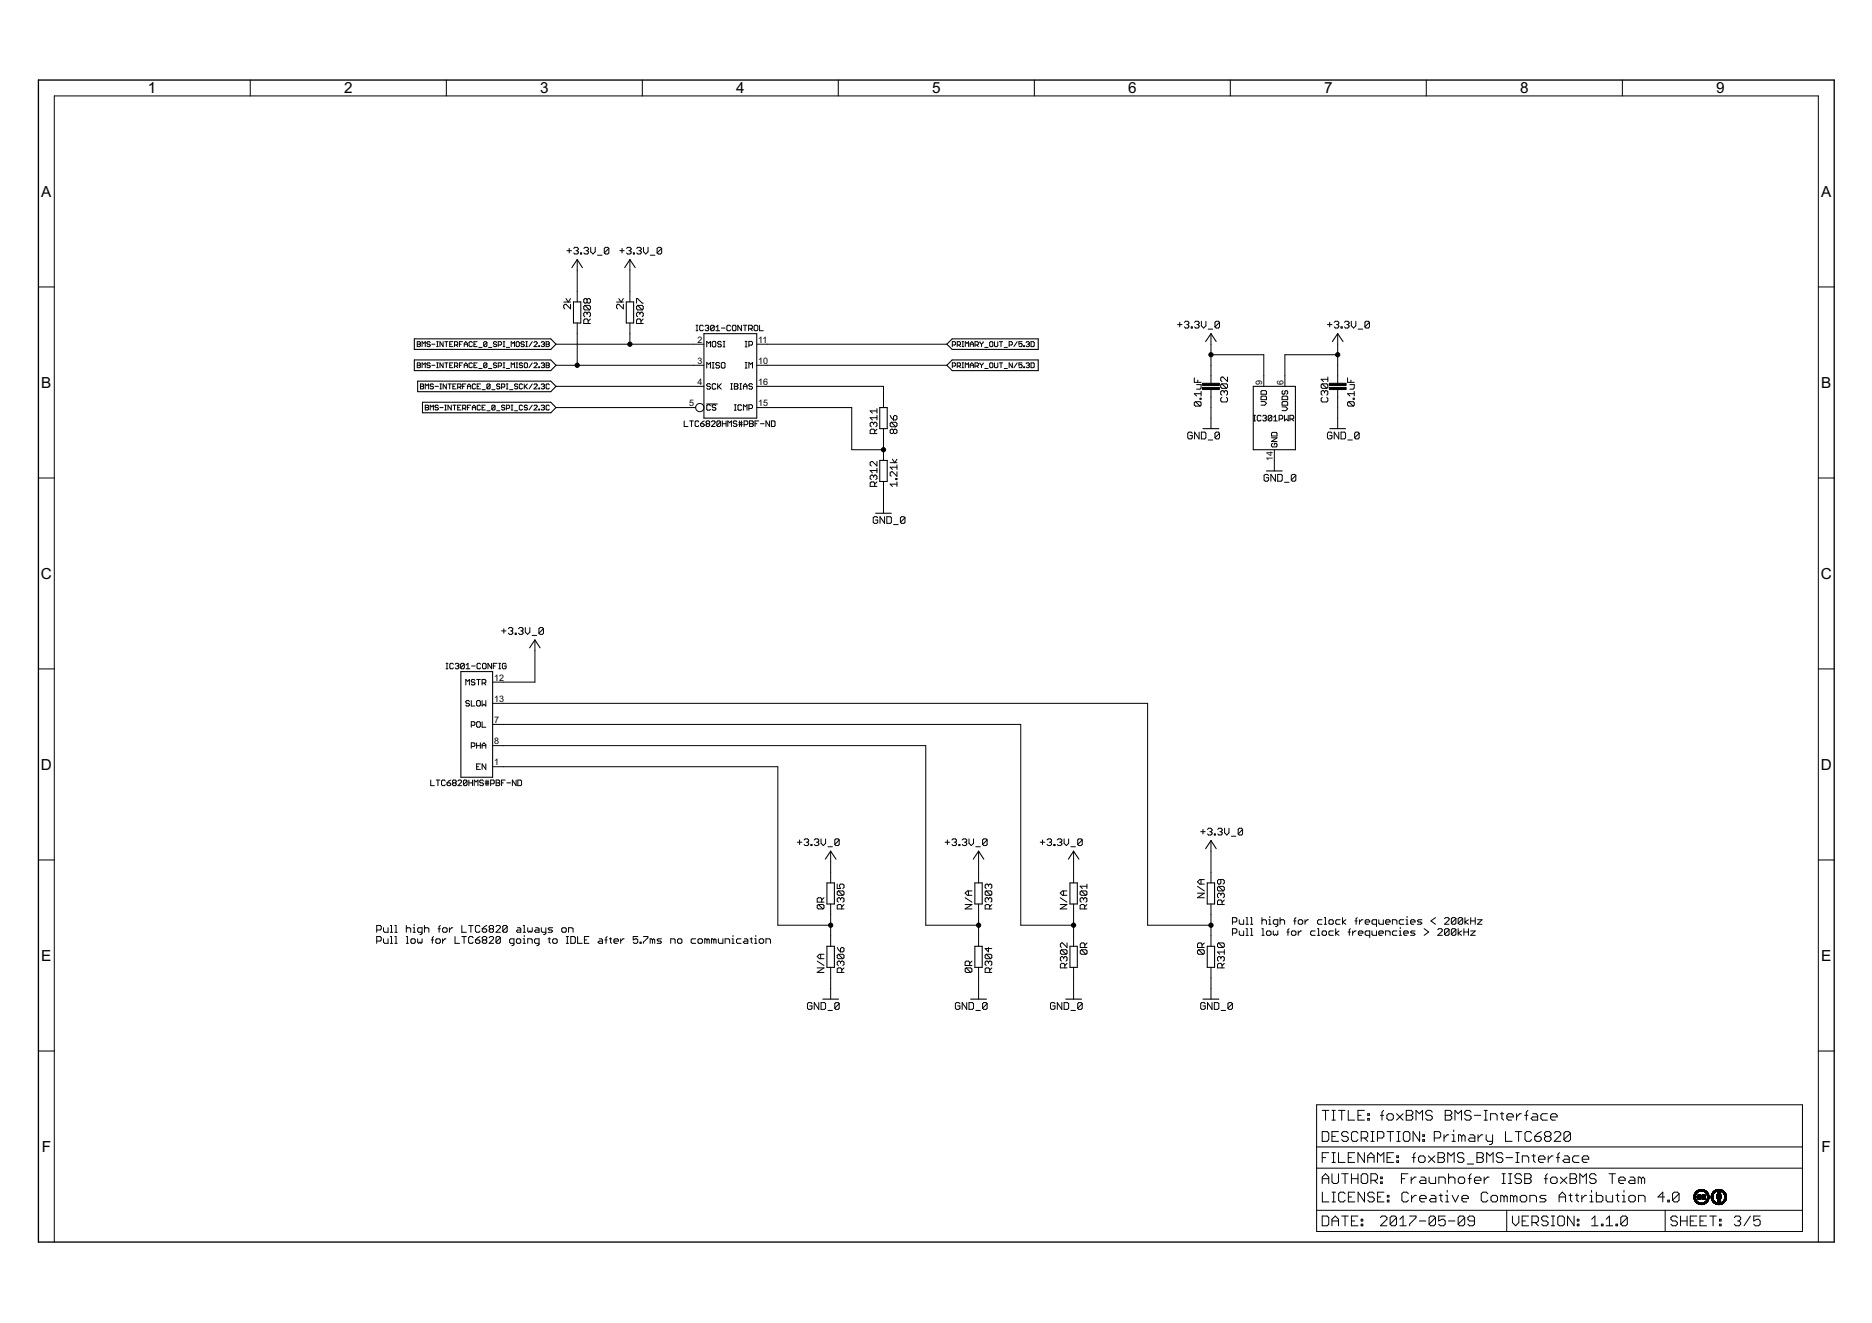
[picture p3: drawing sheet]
<svg xmlns="http://www.w3.org/2000/svg" width="297mm" height="210mm" viewBox="0 0 297 210" stroke-linecap="round" stroke-linejoin="round" font-family="sans-serif">
<defs><g id="words">
<g font-size="2.7">
<text x="23.5" y="14.8">1</text>
<text x="54.6" y="14.8">2</text>
<text x="85.7" y="14.8">3</text>
<text x="116.8" y="14.8">4</text>
<text x="147.9" y="14.8">5</text>
<text x="179" y="14.8">6</text>
<text x="210.1" y="14.8">7</text>
<text x="241.2" y="14.8">8</text>
<text x="272.3" y="14.8">9</text>
<text x="6.5" y="31.2">A</text>
<text x="289" y="31.2">A</text>
<text x="6.5" y="61.5">B</text>
<text x="289" y="61.5">B</text>
<text x="6.5" y="91.8">C</text>
<text x="288.9" y="91.8">C</text>
<text x="6.5" y="122.1">D</text>
<text x="288.9" y="122.1">D</text>
<text x="6.5" y="152.4">E</text>
<text x="289" y="152.4">E</text>
<text x="6.6" y="182.8">F</text>
<text x="289" y="182.8">F</text>
</g>
<g font-size="1.6">
<text x="110.7" y="54.4">2</text>
<text x="110.7" y="57.7">3</text>
<text x="120.3" y="54.4">11</text>
<text x="120.3" y="57.7">10</text>
<text x="109.4" y="64.4">5</text>
<text x="110.7" y="61.1">4</text>
<text x="120.3" y="61.1">16</text>
<text x="120.3" y="64.4">15</text>
<text x="200.3" y="61.1" transform="rotate(-90 200.3 61.1)">9</text>
<text x="203.6" y="61.1" transform="rotate(-90 203.6 61.1)">6</text>
<text x="202" y="73.2" transform="rotate(-90 202 73.2)">14</text>
<text x="78.4" y="108">12</text>
<text x="78.4" y="111.4">13</text>
<text x="78.4" y="114.7">7</text>
<text x="78.4" y="118.1">8</text>
<text x="78.4" y="121.4">1</text>
</g>
</g></defs>
<g fill="none" stroke="#000" stroke-width=".16">
<path d="M39.7 12.7v2.5M70.8 12.7v2.5M101.9 12.7v2.5M133 12.7v2.5M164.1 12.7v2.5M195.2 12.7v2.5M226.3 12.7v2.5M257.4 12.7v2.5M90 39.8h.7M90.3 39.4v.7M91 39.4l.2-.2h.4l.2 .2-.2 .4M91.4 39.8h.2"/>
<path d="M91.6 39.8l.2 .1v.2l-.2 .2h-.4l-.2-.2M92.6 39.4l.2-.2h.4l.2 .2-.2 .4M93 39.8h.2M93.2 39.8l.2 .1v.2l-.2 .2h-.4l-.2-.2M93.7 39.2v.7l.4 .4 .3-.4v-.7M96.6 39.4l-.2-.2h-.3l-.2 .2v.7M96.6 39.4v.7l-.2 .2h-.3l-.2-.2M96.6 39.4l-.7 .7M98.3 39.8h.7M98.7 39.4v.7M99.4 39.4l.2-.2h.3l.2 .2-.2 .4M99.8 39.8h.1"/>
<path d="M99.9 39.8l.2 .1v.2l-.2 .2h-.3l-.2-.2M101 39.4l.2-.2h.4l.1 .2-.1 .4M101.4 39.8h.2M101.6 39.8l.1 .1v.2l-.1 .2h-.4l-.2-.2M102.1 39.2v.7l.4 .4 .3-.4v-.7M105 39.4l-.2-.2h-.3l-.2 .2v.7M105 39.4v.7l-.2 .2h-.3l-.2-.2M105 39.4l-.7 .7M6.1 45.5h2.5M66.2 54.2h.4l.1 .2-.1 .2 .1 .3-.1 .1h-.4zM66.2 57.6h.4l.1 .1-.1 .3 .1 .2-.1 .1h-.4zM66.2 54.6h.4"/>
<path d="M66.2 58h.4M67 55v-.8l.2 .3 .3-.3v.8M67 58.3v-.7l.2 .2 .3-.2v.7M68.3 54.4l-.2-.2h-.2l-.2 .3 .4 .1 .2 .3-.2 .1-.4-.1M68.3 57.7l-.2-.1-.4 .1 .2 .3h.2l.2 .1-.2 .2-.4-.1M68.5 54.6h.5M68.5 58h.5M69.3 54.2h.3M69.3 55h.3M69.3 57.6h.3M69.3 58.3h.3M69.4 54.2v.8"/>
<path d="M69.4 57.6v.7M70.3 54.2v.8l-.5-.8v.8M70.3 57.6v.7l-.5-.7v.7M70.6 54.2h.5M70.6 57.6h.5M70.8 54.2v.8M70.8 57.6v.7M71.4 54.6h.2M71.4 58h.2M71.9 54.2h-.5v.8h.5M71.9 57.6h-.5v.7h.5M72.1 54.7h.4l.1-.1-.1-.4h-.4v.8"/>
<path d="M72.1 58.1h.4l.1-.1v-.3l-.1-.1h-.4v.7M72.4 54.7l.2 .3M72.4 58.1l.2 .2M72.9 54.6h.3M72.9 58h.3M73.4 54.2h-.5v.8M73.4 57.6h-.5v.7M73.7 55v-.5l.2-.3 .3 .3v.5M73.7 58.3v-.5l.2-.2 .3 .2v.5M73.7 54.6h.5M73.7 58h.5M75 54.4l-.2-.2h-.2l-.2 .2v.5l.2 .1h.2l.2-.1"/>
<path d="M75 57.7l-.2-.1-.4 .1v.5l.2 .1h.2l.2-.1M75.2 54.6h.3M75.2 58h.3M75.7 54.2h-.5v.8h.5M75.7 57.6h-.5v.7h.5M76 55.1h.5M76 58.5h.5M77.3 54.4l-.2-.2h-.2l-.1 .2v.5M77.3 54.4v.5l-.2 .1h-.2l-.1-.1M77.3 57.7l-.2-.1h-.2l-.1 .1v.5M77.3 57.7v.5l-.2 .1h-.2l-.1-.1M77.3 54.4l-.5 .5"/>
<path d="M77.3 57.7l-.5 .5M77.5 55.1h.5M77.5 58.5h.5M78.8 54.4l-.1-.2h-.3l-.1 .3 .1 .1h.3l.1 .3-.1 .1h-.3l-.1-.1M78.8 57.7l-.1-.1h-.3l-.1 .1 .1 .3h.3l.1 .1-.1 .2h-.3l-.1-.1M79.1 54.7h.3l.2-.1v-.2l-.2-.2h-.3v.8M79.1 58.1h.3l.2-.1v-.3l-.2-.1h-.3v.7M79.8 54.2h.3M79.8 55h.3M79.8 57.6h.3M79.8 58.3h.3M80 54.2v.8"/>
<path d="M80 57.6v.7M80.3 55.1h.6M80.3 58.5h.6M81.1 55v-.8l.3 .3 .2-.3v.8M81.1 58.3v-.7l.3 .2 .2-.2v.7M81.9 57.6h.2M81.9 58.3h.2M82 54.2h.3l.1 .2v.5l-.1 .1h-.3l-.1-.1v-.5zM82 57.6v.7M82.9 57.7l-.1-.1h-.3l-.1 .2 .1 .2h.3l.1 .2-.1 .1h-.3l-.1-.1M83.2 54.4l-.1-.2h-.3l-.1 .3 .1 .1h.3l.1 .3-.1 .1h-.3l-.1-.1M83.3 57.6h.3l.1 .1v.5l-.1 .1h-.3l-.1-.1v-.5z"/>
<path d="M83.4 54.2h.3M83.4 55h.3M83.6 54.2v.8M84.5 54.2l-.6 .8M84.5 57.6l-.6 .7M84.7 54.4l.2-.2h.2l.1 .2-.5 .6h.5M84.7 57.7l.2-.1h.2l.1 .1-.5 .6h.5M85.5 54.9h.1v.1h-.1zM85.5 58.2h.1v.1h-.1zM85.9 54.4l.1-.2h.3l.1 .2-.1 .2M85.9 57.7l.1-.1h.3l.1 .1-.1 .3M86.1 54.6h.2"/>
<path d="M86.1 58h.2M86.3 54.6l.1 .1-.1 .3h-.3l-.1-.1M86.3 58l.1 .1-.1 .2h-.3l-.1-.1M86.7 54.2h.3l.2 .2-.2 .2 .2 .3-.2 .1h-.3zM86.7 54.6h.3M86.7 57.6h.3l.2 .1-.2 .3 .2 .2-.2 .1h-.3zM86.7 58h.3M88.2 54.6h23.5M88.2 58h23.5M89.5 47.9h1M89.8 47.4l.4 .5 .3-.5M90.5 48.3v.7l-.7-.7h-.2l-.1 .2v.3l.1 .2"/>
<path d="M91.6 41.2v6.7M91.6 51.2v6.8M92.1 40.1h.2v.2h-.2zM92.8 48.5l-.2 .1v.4l.2 .2h.7M92.8 48.5h.7l.2 .1v.4l-.2 .2M92.8 48.5l.7 .7M93.2 47.6l-.2-.2h-.2l-.2 .2v.3l.2 .2h.2l.2-.2M93.2 49.7l-.2-.2h-.2l-.2 .2v.4l.2 .1M93.2 49.7l.1-.2h.2l.2 .2v.4l-.2 .1M93.2 47.6v.3M93.2 49.7v.2M93.2 47.6l.1-.2h.2l.2 .2v.3l-.2 .2h-.2l-.1-.2"/>
<path d="M93.3 51.3v-.5l-.1-.2h-.4l-.2 .2v.5h1.1M93.7 50.6l-.4 .4M94.8 40.5h.7M97.8 47.9h1.1M98.2 47.4l.4 .5 .3-.5M98.9 48.3v.7l-.7-.7h-.2l-.2 .2v.3l.2 .2M99.9 41.2v6.7M99.9 51.2v3.4M100.5 40.1h.2v.2h-.2zM101 48.1v-.7h.2l.7 .7h.2M101.2 48.5l-.2 .1v.4l.2 .2h.7M101.2 48.5h.7l.2 .1v.4l-.2 .2"/>
<path d="M101.2 48.5l.7 .7M101.5 49.7l-.2-.2h-.1l-.2 .2v.4l.2 .1M101.5 49.7l.2-.2h.2l.2 .2v.4l-.2 .1M101.5 49.7v.2M101.7 51.3v-.5l-.2-.2h-.3l-.2 .2v.5h1.1M102.1 50.6l-.4 .4M103.2 40.5h.7M110.4 52.5h.3M110.4 51.6h.3M110.6 51.6v.9M111.6 51.8l-.1-.2h-.3l-.2 .2v.5l.2 .2h.3l.1-.2M111.9 51.8l.1-.2h.3l.2 .2-.2 .2"/>
<path d="M112.1 55v-.8l.3 .3 .3-.3v.8M112.1 58.4v-.9l.3 .3 .3-.3v.9M112.2 52h.1M112.3 52l.2 .2-.2 .3h-.3l-.1-.2M113 58.4h.3M113 57.5h.3M113.2 54.2h.3l.1 .1v.6l-.1 .1h-.3l-.2-.1v-.6zM113.2 57.5v.9M113.3 51.8v.5l-.1 .2h-.3l-.1-.2M113.3 51.8l-.1-.2h-.3l-.1 .2v.5M113.3 51.8l-.5 .5M113.6 52.5h.6"/>
<path d="M113.6 51.9l.3-.3v.9M114.2 57.7l-.2-.2h-.3l-.1 .3 .1 .2h.3l.2 .3-.2 .1h-.3l-.1-.1M114.4 54.3l-.1-.1h-.3l-.1 .3 .1 .1h.3l.1 .3-.1 .1h-.3l-.1-.1M114.5 52h.6M114.6 57.5h.3l.1 .2v.6l-.1 .1h-.3l-.2-.1v-.6zM114.7 54.2h.3M114.7 55h.3M114.9 54.2v.8M115.9 51.8l-.1-.2h-.3l-.2 .2v.5l.2 .2h.3l.1-.2M116.2 51.8l.2-.2h.2l.2 .2v.5l-.2 .2h-.2l-.2-.2zM117.6 51.6v.9l-.5-.9v.9M117.9 51.6h.6"/>
<path d="M118.2 51.6v.9M118.2 54.2h.3M118.2 55h.3M118.2 58.4h.3M118.2 57.5h.3M118.4 54.2v.8M118.4 57.5v.9M118.8 52.2h.4l.2-.2v-.2l-.2-.2h-.4v.9M118.8 54.8h.5l.1-.2v-.3l-.1-.1h-.5v.8M118.8 58.4v-.9l.3 .3 .3-.3v.9M119.1 52.2l.3 .3M119.7 51.8l.1-.2h.3l.1 .2v.5l-.1 .2h-.3l-.1-.2z"/>
<path d="M120.1 54.6h30.1M120.1 58h30.1M120.5 51.6v.9h.6M151.1 54.7h.4l.1-.1v-.2l-.1-.2h-.4v.8M151.1 58.1h.4l.1-.1v-.3l-.1-.1h-.4v.7M151.9 54.7h.4l.1-.1-.1-.4h-.4v.8M151.9 58.1h.4l.1-.1v-.3l-.1-.1h-.4v.7M152.1 54.7l.3 .3M152.1 58.1l.3 .2M152.7 54.2h.2M152.7 55h.2M152.7 57.6h.2"/>
<path d="M152.7 58.3h.2M152.8 54.2v.8M152.8 57.6v.7M153.2 55v-.8l.2 .3 .3-.3v.8M153.2 58.3v-.7l.2 .2 .3-.2v.7M153.9 55v-.5l.3-.3 .3 .3v.5M153.9 58.3v-.5l.3-.2 .3 .2v.5M153.9 54.6h.6M153.9 58h.6M154.7 54.7h.4l.1-.1-.1-.4h-.4v.8M154.7 58.1h.4l.1-.1v-.3l-.1-.1h-.4v.7M155 54.7l.2 .3"/>
<path d="M155 58.1l.2 .2M155.5 54.2l.2 .4M155.5 57.6l.2 .4M155.7 54.6v.4M155.7 58v.3M156 54.2l-.3 .4M156 57.6l-.3 .4M156.3 55.1h.5M156.3 58.5h.5M157 57.7l.2-.1h.2l.1 .1v.5l-.1 .1h-.2l-.2-.1zM157.2 54.2h.2l.1 .2v.5l-.1 .1h-.2l-.2-.1v-.5zM157.8 54.2v.7l.1 .1 .4-.1v-.7"/>
<path d="M157.8 57.6v.6l.1 .1 .4-.1v-.6M158.6 54.2h.5M158.6 57.6h.5M158.8 54.2v.8M158.8 57.6v.7M159.3 55.1h.6M159.3 58.5h.6M160.1 54.7h.4l.1-.1-.1-.4h-.4v.8M160.6 57.6v.7l-.5-.7v.7M161.4 54.2l-.5 .8M161.4 57.6l-.5 .7M162.2 54.2h-.5v.4l.2-.1 .3 .1v.3l-.1 .1h-.3l-.1-.1"/>
<path d="M162.2 57.6h-.5v.4l.2-.2 .3 .2v.2l-.1 .1h-.3l-.1-.1M162.4 54.9h.2v.1h-.2zM162.4 58.2h.2v.1h-.2zM162.8 54.4l.1-.2h.3l.1 .2-.1 .2M162.8 57.7l.1-.1h.3l.1 .1-.1 .3M163.1 54.6h.1M163.1 58h.1M163.2 54.6l.1 .1-.1 .3h-.3l-.1-.1M163.2 58l.1 .1-.1 .2h-.3l-.1-.1M163.6 54.2h.4l.1 .2v.5l-.1 .1h-.4zM163.6 57.6h.4l.1 .1v.5l-.1 .1h-.4zM186.9 51.5h.7"/>
<path d="M187.2 51.1v.8M187.9 51.1l.2-.1h.4l.1 .1v.2l-.1 .2M188.3 51.5h.2M188.5 51.5l.1 .2-.1 .3h-.4l-.2-.1M189 51.9h.2v.1h-.2zM189.5 59.9v.8h1.1M189.5 51.1l.2-.1h.4l.2 .1v.2l-.2 .2M189.9 51.5h.2M190.1 51.5l.2 .2-.2 .3h-.4l-.2-.1M190.6 51v.7l.4 .3 .3-.3v-.7M191.7 52.2h.7M192.2 52.9v7.9"/>
<path d="M192.2 56.3h8.3v5M193.5 51.1l-.2-.1h-.3l-.2 .1v.8M193.5 51.1v.8l-.2 .1h-.3l-.2-.1M193.5 51.1l-.7 .8M194.8 59.8v.7l-.7-.7h-.2l-.2 .2v.3l.2 .2M210.6 51.5h.7M210.7 59.8v.7M211 51.1v.8M211.7 51.1l.2-.1h.4l.1 .1v.2l-.1 .2M212.1 51.5h.2M212.3 51.5l.1 .2-.1 .3h-.4l-.2-.1M212.3 52.9v7.9"/>
<path d="M212.3 56.3h-8.4v5M212.8 51.9h.2v.1h-.2zM213.3 51.1l.2-.1h.4l.2 .1v.2l-.2 .2M213.7 51.5h.2M213.8 59.9v.8h1.1M213.9 51.5l.2 .2-.2 .3h-.4l-.2-.1M214.4 51v.7l.4 .3 .3-.3v-.7M215.5 52.2h.7M217.3 51.1l-.2-.1h-.4l-.1 .1v.8M217.3 51.1v.8l-.2 .1h-.4l-.1-.1M217.3 51.1l-.7 .8M288.5 45.5h2.5"/>
<path d="M6.1 75.8h2.5M66.7 60.9h.4l.1 .1-.1 .3 .1 .3-.1 .1h-.4zM66.7 61.3h.4M67.5 61.7v-.8l.2 .3 .3-.3v.8M67.5 64.3h.4l.1 .1-.1 .3 .1 .2-.1 .1h-.4zM67.5 64.7h.4M68.3 65v-.7l.2 .2 .3-.2v.7M68.8 61l-.2-.1h-.2l-.1 .1 .1 .3h.2l.2 .1-.2 .3h-.2l-.1-.1M69 61.3h.6M69.6 64.4l-.4-.1-.2 .2 .2 .2h.2l.2 .2-.2 .1h-.2l-.2-.1M69.8 60.9h.3M69.8 61.7h.3"/>
<path d="M69.8 64.7h.5M69.9 60.9v.8M70.6 64.3h.2M70.6 65h.2M70.7 64.3v.7M70.8 60.9v.8l-.5-.8v.8M71.1 60.9h.5M71.4 60.9v.8M71.6 64.3v.7l-.5-.7v.7M71.9 61.3h.2M71.9 64.3h.5M72.1 64.3v.7"/>
<path d="M72.4 60.9h-.5v.8h.5M72.6 61.4h.4l.2-.1v-.3l-.2-.1h-.4v.8M72.6 64.7h.3M72.9 61.4l.3 .3M73.2 64.3h-.6v.7h.6M73.4 61.3h.3M73.4 64.8h.4l.1-.1v-.3l-.1-.1h-.4v.7M73.7 64.8l.2 .2M73.9 60.9h-.5v.8M74.2 61.7v-.5l.2-.3 .3 .3v.5M74.2 61.3h.5M74.2 64.7h.2"/>
<path d="M74.7 64.3h-.5v.7M75 65v-.5l.2-.2 .3 .2v.5M75 64.7h.5M75.5 61l-.2-.1h-.2l-.1 .1v.6l.1 .1h.2l.2-.1M75.7 61.3h.3M76.2 60.9h-.5v.8h.5M76.2 64.4l-.1-.1h-.3l-.1 .1v.5l.1 .1 .4-.1M76.5 61.8h.5M76.5 64.7h.3M77 64.3h-.5v.7h.5M77.3 65.2h.5M77.8 61v.6l-.2 .1h-.2l-.1-.1"/>
<path d="M77.8 61l-.2-.1h-.2l-.1 .1v.6M77.8 61l-.5 .6M78 61.8h.5M78.5 64.4l-.1-.1h-.2l-.2 .1v.5M78.5 64.4v.5l-.1 .1h-.2l-.2-.1M78.5 64.4l-.5 .5M78.8 65.2h.5M79.3 61l-.1-.1h-.3l-.1 .1 .1 .3h.3l.1 .1-.1 .3h-.3l-.1-.1M79.6 61.4h.4l.1-.1v-.3l-.1-.1h-.4v.8M80.1 64.4l-.1-.1h-.3l-.1 .1 .1 .3h.3l.1 .1-.1 .2h-.3l-.1-.1M80.3 60.9h.3M80.3 61.7h.3"/>
<path d="M80.3 64.8h.4l.2-.1v-.3l-.2-.1h-.4v.7M80.5 60.9v.8M80.9 61.8h.5M81.1 64.3h.3M81.1 65h.3M81.2 64.3v.7M81.6 65.2h.5M82.1 61l-.1-.1h-.2l-.2 .1 .2 .3h.2l.1 .1-.1 .3h-.2l-.2-.1M82.9 64.4l-.1-.1h-.3l-.1 .1v.5l.1 .1h.3l.1-.1M82.9 61l-.1-.1h-.3l-.1 .1v.6l.1 .1h.3l.1-.1M83.2 60.9v.8M83.3 61.3l.4 .4"/>
<path d="M83.7 64.4l-.1-.1h-.3l-.1 .1 .1 .3h.3l.1 .1-.1 .2h-.3l-.1-.1M83.7 60.9l-.5 .5M84.5 60.9l-.6 .8M84.5 64.3l-.6 .7M84.7 61l.2-.1h.2l.1 .1-.5 .7h.5M84.7 64.4l.2-.1h.2l.1 .1-.5 .6h.5M85.5 61.6h.1v.1h-.1zM85.5 64.9h.1v.1h-.1zM85.9 61l.1-.1h.3l.1 .1-.1 .3M85.9 64.4l.1-.1h.3l.1 .1-.1 .3M86.1 61.3h.2M86.1 64.7h.2"/>
<path d="M86.3 61.3l.1 .1-.1 .3h-.3l-.1-.1M86.3 64.7l.1 .1-.1 .2h-.3l-.1-.1M87.2 64.4l-.2-.1h-.2l-.1 .1v.5l.1 .1h.2l.2-.1M87.2 61l-.2-.1h-.2l-.1 .1v.6l.1 .1h.2l.2-.1M88.2 61.3h23.5M88.2 64.7h22.2M108.6 66.8v.9h.6M109.4 66.8h.6M109.7 66.8v.9M110.9 66.9l-.2-.1h-.3l-.1 .1v.6l.1 .2h.3l.2-.2M111.2 67.2h.4l.1 .3-.1 .2h-.3l-.1-.2zM111.7 66.8l-.5 .4"/>
<path d="M112.1 64.1h1.7M112.2 67.2l-.2 .2 .2 .3h.3l.1-.2-.1-.3M112.2 67.2l-.2-.1 .2-.3h.3l.1 .1-.1 .3M112.2 67.2h.3M112.7 61l-.1-.1h-.3l-.2 .3 .2 .1h.3l.1 .3-.1 .1h-.3l-.2-.1M112.7 64.4l-.1-.2h-.3l-.2 .2v.5l.2 .2h.3l.1-.2M112.9 66.9l.1-.1h.3l.2 .1v.2l-.6 .6h.6M113.6 61l-.1-.1h-.3l-.2 .1v.6l.2 .1h.3l.1-.1M113.6 64.4l-.1-.2h-.3l-.2 .2 .2 .3h.3l.1 .1-.1 .3h-.3l-.2-.2M113.9 60.9v.8M114 61.3l.4 .4M114.3 66.9v.6l-.1 .2h-.3l-.2-.2"/>
<path d="M114.3 66.9l-.1-.1h-.3l-.2 .1v.6M114.3 66.9l-.6 .6M114.4 60.9l-.5 .5M114.6 67.2h.6M114.6 66.8v.9M115.2 66.8v.9M115.5 67.7v-.9l.3 .3 .3-.3v.9M116 61.7h.2M116 60.9h.2M116.1 60.9v.8M116.5 60.9h.4l.2 .1-.2 .3 .2 .3-.2 .1h-.4zM116.5 61.3h.4"/>
<path d="M116.5 64.2h.3M116.5 65.1h.3M116.7 64.2v.9M116.9 66.9l-.1-.1h-.3l-.1 .1 .1 .3h.3l.1 .2-.1 .3h-.3l-.1-.2M117.2 67.1h.6M117.2 67.4h.6M117.3 66.8v.9M117.4 61.7h.3M117.4 60.9h.3M117.5 60.9v.8M117.6 66.8v.9M117.7 64.4l-.2-.2h-.3l-.1 .2v.5l.1 .2h.3l.2-.2"/>
<path d="M118 61.3h.5M118 61.7v-.5l.3-.3 .2 .3v.5M118 65.1v-.9l.3 .3 .2-.3v.9M118.1 67.4h.4l.2-.2v-.3l-.2-.1h-.4v.9M118.8 64.8h.5l.1-.1v-.3l-.1-.2h-.5v.9M118.9 66.8h.5l.1 .1-.1 .3 .1 .3-.1 .2h-.5zM118.9 67.2h.5M119.4 61l-.1-.1h-.3l-.2 .1 .2 .3h.3l.1 .1-.1 .3h-.3l-.2-.1M119.8 67.2h.3M120.1 61.3h20.1v3.4M120.1 64.7h15v6.7h5.1M120.4 66.8h-.6v.9"/>
<path d="M120.7 67.2h.5M122.1 66.8v.9l-.6-.9v.9M122.4 66.8h.4l.2 .1v.6l-.2 .2h-.4zM138.6 67.2l-.2-.2-.3 .2v.3l.2 .2M138.6 67.2l.2-.2 .3 .2v.3l-.1 .2M138.6 75.6l-.2-.2-.3 .2v.3l.2 .2M138.6 67.2v.2M138.6 75.6v.1M138.6 75.6l.2-.2 .3 .2v.3l-.1 .2M138.8 68.8v-.5l-.2-.2h-.3l-.2 .2v.5h1M138.8 77.2v-.6l-.2-.1h-.3l-.2 .1v.6h1M139.1 73.2v.7l-.7-.7-.3 .2v.4l.2 .1"/>
<path d="M139.1 68.1l-.3 .3M139.1 64.8v.8M139.1 65.9v.7M139.1 74.3v.7M139.1 66.3h-1l.3 .3M139.1 65.2h-1l.3 .4M139.1 76.5l-.3 .3M139.1 74.7h-1l.3 .3M140.2 68v5M140.2 76.4v5M141.2 65.9l.6 .7M141.2 73.4h1.1"/>
<path d="M141.4 67l-.2 .2v.3l.2 .2h.7M141.4 67h.7l.2 .2v.3l-.2 .2M141.4 67l.7 .7M141.6 72.9l.4 .5 .3-.5M141.8 68.3l-.2-.2h-.2l-.2 .2v.3l.2 .2h.2l.2-.2M141.8 68.3l.2-.2 .3 .2v.3l-.2 .2-.3-.2M141.8 68.3v.3M142 65.9l.3 .2v.4l-.2 .1h-.3v-.5zM142.1 75.9h.2v.2h-.2zM142.3 74.8v.8l-.7-.8h-.2l-.2 .2v.4l.2 .2M142.3 73.8v.7M142.3 76.5v.7"/>
<path d="M142.3 76.8h-1.1l.4 .4M142.3 74.1h-1.1l.4 .4M189.2 68.7l-.2-.1h-.3l-.2 .1v.7l.2 .2h.3l.2-.2v-.3h-.4M189.7 63.7l-.2 .2v.4l.2 .1h.7M189.7 63.7h.7l.2 .2v.4l-.2 .1M189.7 63.7l.7 .7M189.9 61h.7v.6l-.2 .1h-.5M190.1 60.3v.4M190.3 68.6v1l-.8-1v1M190.4 63.2h.2v.2h-.2zM190.6 62.1v.7M190.6 62.5h-1.1l.4 .3"/>
<path d="M190.6 68.6h.6l.1 .1v.7l-.1 .2h-.6zM191.7 69.8h.7M192.2 61.8v6.2M193.5 68.7l-.2-.1h-.3l-.2 .1v.7M193.5 68.7v.7l-.2 .2h-.3l-.2-.2M193.5 68.7l-.7 .7M193.9 63.1l-.2 .1v.4l.2 .2h.7l.2-.2v-.4l-.2-.1M193.9 60.9l-.2 .2v.3l.2 .2h.7M193.9 60.9h.7l.2 .2v.3l-.2 .2M193.9 60.9l.7 .7M194.2 62.1l-.1-.1-.4 .1v.4l.2 .2M194.2 62.1l.2-.1h.2l.2 .1v.4l-.2 .2"/>
<path d="M194.2 62.1v.2M198.9 66.8h.3M198.9 65.9h.3M199.1 65.9v.9M200.1 66l-.2-.1h-.3l-.1 .1v.6l.1 .2h.3l.2-.2M200.1 63.7h.6l.3 .3-.3 .3h-.6M200.1 63l.1-.2h.6l.2 .2v.4h-.9zM200.2 62h.6l.2 .1v.4h-.9v-.4zM200.4 66l.1-.1h.3l.1 .1-.1 .3M200.7 66.3h.1M200.8 66.3l.1 .2-.1 .3h-.3l-.1-.2M201.3 75.4l-.2-.1h-.3l-.2 .1v.8l.2 .1h.3l.2-.1v-.4h-.4"/>
<path d="M201.8 69.5h.8l-.8 .5h.8M201.8 66v.6l-.1 .2h-.3l-.2-.2M201.8 66l-.1-.1h-.3l-.2 .1v.6M201.8 66l-.6 .6M201.9 70.3l-.1 .2v.3l.1 .1h.6l.1-.1-.1-.5h-.3v.3M201.9 68.6h.6l.1 .1v.5h-.8v-.5zM202.1 66.8h.6M202.1 66.2l.3-.3v.9M202.2 71.4v3.3M202.4 75.3v1l-.7-1v1M202.7 75.3h.6l.2 .1v.8l-.2 .1h-.6zM203 66.5h.4l.1-.2v-.3l-.1-.1h-.4v.9"/>
<path d="M203.4 63.9l.2-.2h.6l.1 .2v.4h-.9zM203.4 63l.2-.2h.6l.1 .2v.4h-.9zM203.4 64.6h.6l.3 .3-.3 .3h-.6M203.6 62l-.2 .1v.3l.3 .1 .2-.1v-.3l.3-.1 .1 .1v.3l-.1 .1M203.8 76.5h.7M203.8 65.9v.9l.3-.3 .3 .3v-.9M204.7 66.5h.4l.2-.2v-.3l-.2-.1h-.4v.9M205 66.5l.3 .3M205.6 75.4l-.2-.1h-.3l-.2 .1v.8M205.6 75.4v.8l-.2 .1h-.3l-.2-.1M205.6 75.4l-.7 .8M209.8 63.1l-.2 .1v.4l.2 .2h.7l.2-.2v-.4l-.2-.1"/>
<path d="M209.8 60.9l-.2 .2v.3l.2 .2h.7M209.8 60.9h.7l.2 .2v.3l-.2 .2M209.8 60.9l.7 .7M210.2 62.1l-.2-.1h-.2l-.2 .1v.4l.2 .2M210.2 62.1l.1-.1h.2l.2 .1v.4l-.2 .2M210.2 62.1v.2M210.7 60.2h-1.1l.4 .3M211.3 68.7l-.1-.1h-.4l-.2 .1v.7l.2 .2h.4l.1-.2v-.3h-.3M212.3 61.8v6.2M212.4 68.6v1l-.7-1v1M212.8 68.6h.5l.2 .1v.7l-.2 .2h-.5zM213.9 69.8h.7"/>
<path d="M214 63.7l-.2 .2v.4l.2 .1h.7M214 63.7h.7l.2 .2v.4l-.2 .1M214 63.7l.7 .7M214.2 61h.7v.6l-.2 .1h-.5M214.4 60.3v.4M214.7 63.2h.2v.2h-.2zM214.9 62.5h-1.1l.4 .3M214.9 62.1v.7M215.7 68.7l-.2-.1h-.4l-.2 .1v.7M215.7 68.7v.7l-.2 .2h-.4l-.2-.2M215.7 68.7l-.8 .7M288.5 75.8h2.5"/>
<path d="M79.9 99.8v.7M80.7 99.8l.1-.2h.4l.2 .2-.2 .3M82.3 99.8l.2-.2h.3l.2 .2-.2 .3M83.4 99.6v.7l.3 .3 .4-.3v-.7M86.2 99.8l-.1-.2h-.4l-.2 .2v.7M86.2 99.8v.7l-.1 .1h-.4l-.2-.1M86.2 99.8l-.7 .7M139.3 82.1l-.2-.1h-.4l-.1 .1v.8l.1 .1h.4l.2-.1v-.4h-.4M140.4 82v1l-.8-1v1M140.7 82h.6l.1 .1v.8l-.1 .1h-.6zM141.8 83.2h.7M143.6 82.1l-.2-.1h-.3l-.2 .1v.8"/>
<path d="M143.6 82.1v.8l-.2 .1h-.3l-.2-.1M143.6 82.1l-.7 .8M6.1 106.1h2.5M70.8 106.1h.3M70.8 105.2h.3M70.9 105.2v.9M71.9 105.4l-.1-.2h-.3l-.1 .2v.6l.1 .1h.3l.1-.1M72.2 105.4l.2-.2h.3l.1 .2-.1 .3M72.5 105.7h.2M72.7 105.7l.1 .1-.1 .3h-.3l-.2-.1M73.7 105.4v.6l-.2 .1h-.3l-.1-.1M73.7 105.4l-.2-.2h-.3l-.1 .2v.6"/>
<path d="M73.7 105.4l-.6 .6M73.9 108.7v-.9l.3 .3 .3-.3v.9M74 106.1h.5M74 105.5l.3-.3v.9M74.5 111.3l-.2-.2h-.2l-.2 .2 .2 .3h.2l.2 .1-.2 .3-.4-.1M74.8 111.1v.9h.6M74.8 115.1h.4l.2-.2v-.3l-.2-.1h-.4v.9M74.8 118.4h.4l.2-.1v-.3l-.2-.1h-.4v.8M74.8 105.7h.6M75.4 107.9l-.2-.1h-.3l-.1 .3 .1 .1h.3l.2 .3-.2 .2h-.3l-.1-.2M75.6 118.3h.6M75.6 107.8h.6"/>
<path d="M75.6 114.6l.2-.1h.3l.1 .1v.6l-.1 .2h-.3l-.2-.2zM75.6 117.9v.8M75.8 111.1h.3l.1 .2v.6l-.1 .1h-.3l-.2-.1v-.6zM75.9 107.8v.9M76.2 117.9v.8M76.3 105.4l-.2-.2h-.3l-.1 .2v.6l.1 .1h.3l.2-.1M76.5 108.4h.4l.2-.2v-.3l-.2-.1h-.4v.9M76.5 111.1v.9l.3-.3 .3 .3v-.9M76.5 114.5v.9h.6M76.5 118.7v-.5l.3-.3 .3 .3v.5M76.5 118.3h.6M76.6 105.4l.1-.2h.3l.1 .2v.6l-.1 .1h-.3l-.1-.1z"/>
<path d="M76.8 108.4l.3 .3M78 105.2v.9l-.6-.9v.9M78.2 111.6h103.9v35.2h10.1M78.2 114.9h83.8v31.9h8.3M78.2 118.3h68.7v28.5h8.4M78.3 105.7h.3M78.9 105.2h-.6v.9M79.1 106.1h.3M79.1 105.2h.3M79.3 105.2v.9M79.6 100.1h.7M80.3 105.4l-.1-.2h-.3l-.2 .2v.6l.2 .1h.3l.1-.1v-.3h-.3"/>
<path d="M81 100.1h.2M81.2 100.1l.2 .2-.2 .3h-.4l-.1-.1M81.7 100.5h.2v.1h-.2zM82.6 100.1h.2M82.8 100.1l.2 .2-.2 .3h-.3l-.2-.1M84.4 100.8h.8M84.9 101.5v6.7h-6.7M288.5 106.1h2.5M6.1 136.4h2.5M68.3 123.8v.9h.6M69.2 123.8h.6M69.5 123.8v.9"/>
<path d="M70.7 123.9l-.2-.1h-.3l-.1 .1v.6l.1 .2h.3l.2-.2M70.9 124.2h.5l.1 .3-.1 .2h-.3l-.2-.2zM71.5 123.8l-.6 .4M71.9 124.2l-.1 .2 .1 .3h.3l.2-.2-.2-.3M71.9 124.2l-.1-.1 .1-.3h.3l.2 .1-.2 .3M71.9 124.2h.3M72.7 123.9l.1-.1h.3l.1 .1v.2l-.5 .6h.5M74.1 123.9v.6l-.1 .2h-.3l-.2-.2M74.1 123.9l-.1-.1h-.3l-.2 .1v.6M74.1 123.9l-.6 .6M74.4 124.2h.6M74.4 123.8v.9"/>
<path d="M75 123.8v.9M75.2 124.7v-.9l.3 .3 .3-.3v.9M75.6 121.6h.3M76.2 121.2h-.6v.9h.6M76.7 123.9l-.1-.1h-.3l-.2 .3 .2 .1h.3l.1 .3-.1 .2h-.3l-.2-.2M77 124.1h.6M77 124.4h.6M77.1 121.2v.9l-.6-.9v.9M77.1 123.8v.9M77.4 123.8v.9M77.9 124.4h.4l.1-.2v-.3l-.1-.1h-.4v.9M78.2 121.6h45.2v25.2h8.4"/>
<path d="M78.7 123.8h.4l.2 .1-.2 .3 .2 .3-.2 .2h-.4zM78.7 124.2h.4M79.6 124.2h.3M80.2 123.8h-.6v.9M80.4 124.2h.6M81.9 123.8v.9l-.6-.9v.9M82.2 123.8h.4l.2 .1v.6l-.2 .2h-.4zM126.5 133.6h.7M126.9 133.3v.7M127.6 133.3l.2-.2h.3l.2 .2v.2l-.2 .1M128 133.6h.1M128.1 133.6l.2 .2v.2l-.2 .2h-.3l-.2-.2"/>
<path d="M128.7 134h.1v.2h-.1zM129.2 133.3l.2-.2h.4l.1 .2v.2l-.1 .1M129.6 133.6h.2M129.8 133.6l.1 .2v.2l-.1 .2h-.4l-.2-.2M130.3 133.1v.7l.3 .4 .4-.4v-.7M131.4 134.3h.7M131.8 135v5.1M133.2 133.3l-.2-.2h-.4l-.1 .2v.7M133.2 133.3v.7l-.2 .2h-.4l-.1-.2M133.2 133.3l-.7 .7M150 133.6h.7M150.3 133.3v.7"/>
<path d="M151 133.3l.2-.2h.4l.2 .2v.2l-.2 .1M151.4 133.6h.2M151.6 133.6l.2 .2v.2l-.2 .2h-.4l-.2-.2M152.1 134h.2v.2h-.2zM152.7 133.3l.2-.2h.3l.2 .2v.2l-.2 .1M153 133.6h.2M153.2 133.6l.2 .2v.2l-.2 .2h-.3l-.2-.2M153.8 133.1v.7l.3 .4 .4-.4v-.7M154.8 134.3h.8M155.3 135v5.1M156.6 133.3l-.1-.2h-.4l-.2 .2v.7M156.6 133.3v.7l-.1 .2h-.4l-.2-.2"/>
<path d="M156.6 133.3l-.7 .7M165.1 133.6h.7M165.4 133.3v.7M166.1 133.3l.2-.2h.4l.2 .2v.2l-.2 .1M166.5 133.6h.2M166.7 133.6l.2 .2v.2l-.2 .2h-.4l-.2-.2M167.2 134h.2v.2h-.2zM167.8 133.3l.1-.2h.4l.2 .2v.2l-.2 .1M168.1 133.6h.2M168.3 133.6l.2 .2v.2l-.2 .2h-.4l-.1-.2M168.8 133.1v.7l.4 .4 .4-.4v-.7M169.9 134.3h.7"/>
<path d="M170.3 135v5.1M171.7 133.3l-.2-.2h-.3l-.2 .2v.7M171.7 133.3v.7l-.2 .2h-.3l-.2-.2M171.7 133.3l-.7 .7M190.5 132h.7M190.6 139.6v.7M190.9 131.6v.7M191.1 139.6h-.7l-.4 .3 .4 .4h.7M191.6 131.6l.2-.2h.3l.2 .2-.2 .4M192 132h.1M192.1 132l.2 .1v.2l-.2 .2h-.3l-.2-.2M192.2 133.4v6.7"/>
<path d="M192.7 132.3h.1v.2h-.1zM193.2 131.6l.2-.2h.4l.1 .2-.1 .4M193.6 132h.2M193.7 139.6v.5l-.2 .2h-.1l-.2-.2v-.4l.2-.1h.7l.2 .1v.4l-.2 .2M193.8 132l.1 .1v.2l-.1 .2h-.4l-.2-.2M194.3 131.4v.7l.4 .4 .3-.4v-.7M195.4 132.7h.7M197.2 131.6l-.2-.2h-.4l-.1 .2v.7M197.2 131.6v.7l-.2 .2h-.4l-.1-.2M197.2 131.6l-.7 .7M288.5 136.4h2.5M59.8 147.6h.5l.2-.2v-.4l-.2-.2h-.5v1.1"/>
<path d="M59.8 149.3h.5l.2-.2v-.3l-.2-.2h-.5v1.1M60.9 147.2v.5l.1 .2h.6v-.7M60.9 148.9v.6l.1 .2h.6v-.8M61.9 146.8h.2v1.1M61.9 147.9h.4M61.9 148.6h.2v1.1M61.9 149.7h.4M62.7 146.8h.1v1.1M62.7 147.9h.3M62.7 148.6h.1v1.1M62.7 149.7h.3M64.5 146.8v1.1"/>
<path d="M64.5 147.4l.1-.2h.4l.2 .2v.5M64.5 148.6h.1v1.1M64.5 149.7h.3M65.4 148.9h.3l.2 .2v.4l-.2 .2h-.3l-.2-.2v-.4zM65.6 147.9h.3M65.6 147.2h.1v.7M65.7 146.6v.2M66.3 148.9v.6l.1 .2 .2-.2 .2 .2 .2-.2v-.6M67 147.9h-.6l-.1-.2v-.3l.1-.2h.6v.9l-.2 .2h-.2M67.4 147.4l.1-.2h.4l.2 .2v.5M67.4 146.8v1.1M68.4 149.1h.4"/>
<path d="M68.8 148.6l-.2 .2v.9M69.2 149.1l.1-.2h.4l.2 .2v.4l-.2 .2h-.4l-.1-.2zM69.5 147.4h.4M69.9 146.8l-.2 .2v.9M70.2 147.4l.2-.2h.4l.2 .2v.3l-.2 .2h-.4l-.2-.2zM70.2 148.9v.8M70.8 148.9h-.2l-.4 .4M71.3 147.2v.7M71.8 147.2h-.1l-.4 .4M72.2 148.6v1.1h.7M73.3 146.8v1.1h.7M73.3 148.6h.7"/>
<path d="M73.6 148.6v1.1M74.4 146.8h.7M74.7 146.8v1.1M75.1 148.8l-.2-.2h-.4l-.1 .2v.7l.1 .2h.4l.2-.2M75.4 149.1h.6l.2 .4-.2 .2h-.4l-.2-.2zM76.2 147l-.2-.2h-.4l-.2 .2v.7l.2 .2h.4l.2-.2M76.2 148.6l-.8 .5M76.5 147.4h.6l.1 .3-.1 .2h-.4l-.2-.2zM76.7 149.1l-.2-.2 .2-.3h.4l.1 .2-.1 .3M76.7 149.1l-.2 .2 .2 .4h.4l.1-.2-.1-.4M76.7 149.1h.4M77.2 146.8l-.7 .6"/>
<path d="M77.6 148.8l.2-.2h.3l.2 .2v.1l-.7 .8h.7M77.8 147.4l-.2-.2v-.2l.2-.2h.3l.2 .2v.2l-.2 .2M77.8 147.4l-.2 .2 .2 .3h.3l.2-.2-.2-.3M77.8 147.4h.3M78.7 147l.2-.2h.3l.2 .2v.2l-.7 .7h.7M79.4 148.8l-.2-.2h-.3l-.2 .2v.7M79.4 148.8v.7l-.2 .2h-.3l-.2-.2M79.4 148.8l-.7 .7M80.5 147v.7l-.2 .2h-.4l-.1-.2M80.5 147l-.2-.2h-.4l-.1 .2v.7M80.5 147l-.7 .7M81.6 149.7h-.6l-.1-.2v-.4l.1-.2h.6v.9l-.2 .2h-.2"/>
<path d="M81.9 149.1l.2-.2h.4l.1 .2v.4l-.1 .2h-.4l-.2-.2zM82.1 147.2h.4l.1 .2v.5h-.5l-.2-.2 .2-.1h.5M83 146.8h.2v1.1M83 148.9h.2v.8M83 147.9h.4M83 149.7h.4M83.2 148.4v.2M83.7 147.2v.5l.2 .2 .2-.2 .2 .2 .2-.2v-.5M83.7 149.7v-.8h.6l.2 .2v.6M85 147.2h.3l.2 .2v.5h-.5l-.2-.2 .2-.1h.5M85.5 149.7h-.5l-.2-.2v-.4l.2-.2h.5v.9l-.3 .2M85.9 147.2v.5l.2 .2h.5"/>
<path d="M86.6 147.2v.9l-.3 .2M87 148.9h.3M87.1 148.8v.7l.2 .2M87.7 147.2h-.6l-.1 .2 .1 .2h.4l.2 .1-.2 .2h-.5M87.7 149.1l.2-.2h.3l.2 .2v.4l-.2 .2h-.3l-.2-.2zM89.1 147.4l.2-.2h.4l.2 .2v.3l-.2 .2h-.4l-.2-.2zM89.9 148.6h.3M89.9 149.7h.3M90 148.6v1.1M90.2 147.9v-.7h.5l.2 .2v.5M90.6 148.6h.5l.2 .2v.7l-.2 .2h-.5zM91.7 148.6v1.1h.7"/>
<path d="M92.7 149.1h.4M93.5 148.6h-.8v1.1h.8M95.1 148.9h.3l.2 .2v.6h-.5l-.2-.2 .2-.2h.5M96 149.1h.3M96.3 148.6l-.1 .2v.9M96.7 148.9h.3M96.9 148.8v.7l.1 .2M97.4 149.3h.7v-.2l-.1-.2h-.4l-.2 .2v.4l.2 .2h.4M98.5 148.9v.8M99 148.9h-.2l-.3 .4M101.2 148.6h-.7v.5l.3-.2 .4 .2v.4l-.2 .2h-.4l-.1-.2M101.6 149.5h.1v.2h-.1z"/>
<path d="M102.1 148.6h.7v.2l-.7 .7v.2M103.5 149.1l-.1-.2h-.2v.8M103.5 149.1v.6M103.5 149.1l.2-.2 .2 .2v.6M105 148.9h-.6l-.1 .2 .1 .2h.4l.2 .2-.2 .2h-.5M106.4 149.7v-.8h.6l.1 .2v.6M107.5 149.1l.2-.2h.3l.2 .2v.4l-.2 .2h-.3l-.2-.2zM110.4 148.9h-.6l-.1 .2v.4l.1 .2h.6M110.7 149.1l.2-.2h.4l.2 .2v.4l-.2 .2h-.4l-.2-.2zM112.2 149.1l-.4-.2v.8M112.2 149.1v.6M112.2 149.1l.2-.2 .1 .2v.6"/>
<path d="M113.3 149.1l-.4-.2v.8M113.3 149.1v.6M113.3 149.1l.1-.2 .2 .2v.6M114 148.9v.6l.2 .2h.5v-.8M115.1 149.7v-.8h.5l.2 .2v.6M116.1 149.7h.4M116.1 148.9h.2v.8M116.3 148.4v.2M117.6 148.9h-.6l-.1 .2v.4l.1 .2h.6M118.1 148.9h.4l.2 .2v.6h-.6l-.2-.2 .2-.2h.6M119 148.9h.4M119.2 148.8v.7l.2 .2"/>
<path d="M119.7 149.7h.4M119.7 148.9h.2v.8M119.9 148.4v.2M120.5 149.1l.1-.2h.4l.2 .2v.4l-.2 .2h-.4l-.1-.2zM121.5 149.7v-.8h.6l.2 .2v.6M128.8 159.2l-.1-.1h-.4l-.2 .1v.8l.2 .1h.4l.1-.1v-.4h-.3M129.7 153.6h1l-1 .7h1M129.7 152.5l1 .7M129.9 143.5l-.2 .2v.3l.2 .2h.7M129.9 143.5h.7l.1 .2v.3l-.1 .2M129.9 143.5l.7 .7M129.9 159.1v1l-.7-1v1"/>
<path d="M130.2 151.4v.7M130.3 159.1h.5l.2 .1v.8l-.2 .1h-.5zM130.4 143.1v-.5l-.2-.2h-.3l-.2 .2v.5h1M130.7 142.4l-.3 .4M130.7 151.4h-.7l-.3 .4 .3 .3h.7M131.8 143.4v6.7M131.8 153.5v5M132.8 140.3v.7h.6l-.2-.4 .2-.3h.3l.2 .1v.4l-.2 .2M132.8 150.3l.6 .7M133 151.4l-.2 .2v.3l.2 .2h.7M133 151.4h.7l.2 .2v.3l-.2 .2M133 141.4l-.2 .1v.4l.2 .1h.7"/>
<path d="M133 141.4h.7l.2 .1v.4l-.2 .1M133 141.4l.7 .6M133 151.4l.7 .7M133.2 159.2l-.2-.1h-.4l-.1 .1v.8M133.2 159.2v.8l-.2 .1h-.4l-.1-.1M133.2 159.2l-.7 .8M133.4 142.6l-.2-.2-.4 .2v.4l.2 .1M133.4 142.6l.2-.2 .3 .2v.4l-.2 .1M133.4 150.5l.3-.2 .2 .2v.4l-.2 .1h-.3zM133.4 152.7l-.2-.2-.4 .2v.3l.2 .2M133.4 152.7l.2-.2 .3 .2v.3l-.2 .2M133.4 142.6v.2"/>
<path d="M133.4 152.7v.1M133.6 144.2v-.5l-.2-.2h-.4l-.2 .2v.5h1.1M133.6 154.3v-.6l-.2-.1h-.4l-.2 .1v.6h1.1M133.9 143.5l-.3 .4M133.9 153.6l-.3 .3M152.3 159.2l-.2-.1h-.3l-.2 .1v.8l.2 .1h.3l.2-.1v-.4h-.3M153.1 143.5h1.1l-1.1 .7h1.1M153.1 142.4l1.1 .7M153.3 153.6l-.2 .1v.4l.2 .2h.7M153.3 153.6h.7l.2 .1v.4l-.2 .2M153.3 153.6l.7 .7M153.4 159.1v1l-.7-1v1"/>
<path d="M153.7 141.4v.6M153.8 159.1h.5l.2 .1v.8l-.2 .1h-.5zM153.9 153.2v-.5l-.2-.2h-.4l-.2 .2v.5h1.1M154.2 141.4h-.7l-.4 .3 .4 .3h.7M154.2 152.5l-.3 .3M155.3 143.4v6.7M155.3 153.5v5M156.5 151.4l-.2 .2v.3l.2 .2h.7M156.5 151.4h.7l.2 .2v.3l-.2 .2M156.5 141.4l-.2 .1v.4l.2 .1h.7M156.5 141.4h.7l.2 .1v.4l-.2 .1M156.5 141.4l.7 .6"/>
<path d="M156.5 151.4l.7 .7M156.6 159.2l-.1-.1h-.4l-.2 .1v.8M156.6 159.2v.8l-.1 .1h-.4l-.2-.1M156.6 159.2l-.7 .8M156.8 142.6l-.1-.2h-.2l-.2 .2v.4l.2 .1M156.8 142.6l.2-.2 .4 .2v.4l-.2 .1M156.8 152.7l-.1-.2h-.2l-.2 .2v.3l.2 .2M156.8 152.7l.2-.2 .4 .2v.3l-.2 .2M156.8 140.4l-.1-.1h-.2l-.2 .1v.4l.2 .2M156.8 140.4l.2-.1 .4 .1v.4l-.2 .2M156.8 140.4v.2M156.8 142.6v.2"/>
<path d="M156.8 150.3v.7l-.5-.5h1.1M156.8 152.7v.1M157 144.2v-.5l-.2-.2h-.3l-.2 .2v.5h1.1M157 154.3v-.6l-.2-.1h-.3l-.2 .1v.6h1.1M157.4 143.5l-.4 .4M157.4 153.6l-.4 .3M167.4 159.2l-.2-.1h-.3l-.2 .1v.8l.2 .1h.3l.2-.1v-.4h-.4M168.2 143.5h1.1l-1.1 .7h1.1M168.2 142.4l1.1 .7M168.4 150.7l-.1 .2v.3l.1 .2h.7M168.4 150.7h.7l.2 .2v.3l-.2 .2M168.4 150.7l.7 .7"/>
<path d="M168.5 159.1v1l-.7-1v1M168.8 141.4v.6M168.8 152l-.2-.2h-.2l-.1 .2v.3l.1 .2M168.8 152l.2-.2h.1l.2 .2v.3l-.2 .2M168.8 152v.1M168.8 159.1h.6l.2 .1v.8l-.2 .1h-.6zM169 153.6v-.6l-.2-.2h-.4l-.1 .2v.6h1M169.3 141.4h-.7l-.4 .3 .4 .3h.7M169.3 149.6v.7l-.7-.7h-.2l-.1 .2v.4l.1 .1M169.3 152.8l-.3 .4M170.3 143.4v6.7M170.3 153.5v5"/>
<path d="M171.6 141.4h.7l.2 .1v.4l-.2 .1M171.6 141.4l-.2 .1v.4l.2 .1h.7M171.6 141.4l.7 .6M171.6 150.7l-.2 .2v.3l.2 .2h.7M171.6 150.7h.7l.2 .2v.3l-.2 .2M171.6 150.7l.7 .7M171.7 159.2l-.2-.1h-.3l-.2 .1v.8M171.7 159.2v.8l-.2 .1h-.3l-.2-.1M171.7 159.2l-.7 .8M171.9 142.6l-.2-.2-.3 .2v.4l.2 .1M171.9 142.6l.2-.2h.2l.2 .2v.4l-.2 .1M171.9 142.6v.2"/>
<path d="M172.1 144.2v-.5l-.2-.2h-.3l-.2 .2v.5h1.1M172.1 150.3v-.5l-.1-.2h-.4l-.2 .2v.5h1.1M172.5 140.3v.7M172.5 143.5l-.4 .4M172.5 140.6h-1.1l.3 .4M172.5 149.6l-.4 .4M190 141.7h1.1l-1.1 .7h1.1M190 140.6l1.1 .8M190.2 150.7l-.2 .2v.3l.2 .2h.7M190.2 150.7h.7l.2 .2v.3l-.2 .2M190.2 150.7l.7 .7M190.7 150.3v-.5l-.1-.2h-.4l-.2 .2v.5h1.1"/>
<path d="M191.1 149.6l-.4 .4M191.2 159.2l-.1-.1h-.4l-.2 .1v.8l.2 .1h.4l.1-.1v-.4h-.3M192.2 143.4v6.7M192.2 153.5v5M192.3 159.1v1l-.7-1v1M192.7 159.1h.5l.2 .1v.8l-.2 .1h-.5zM193.4 149.6l-.2 .2v.4l.2 .1h.7M193.4 149.6h.7l.2 .2v.4l-.2 .1M193.4 140.6l-.2 .2v.4l.2 .2h.7M193.4 140.6h.7l.2 .2v.4l-.2 .2M193.4 149.6l.7 .7M193.4 140.6l.7 .8"/>
<path d="M193.7 141.9l-.2-.2h-.1l-.2 .2v.4l.2 .1M193.7 141.9l.2-.2 .4 .2v.4l-.2 .1M193.7 141.9v.2M193.7 152v.1M193.7 152l.2-.2 .4 .2v.3l-.2 .2M193.7 152l-.2-.2h-.1l-.2 .2v.3l.2 .2M193.9 143.5v-.5l-.2-.2h-.3l-.2 .2v.5h1.1M193.9 153.6v-.6l-.2-.2h-.3l-.2 .2v.6h1.1M194.3 150.7v.7M194.3 152.8l-.4 .4M194.3 151h-1.1l.3 .4M194.3 142.8l-.4 .4"/>
<path d="M195.6 159.2l-.2-.1h-.4l-.2 .1v.8M195.6 159.2v.8l-.2 .1h-.4l-.2-.1M195.6 146.3h.5l.2-.2v-.3l-.2-.2h-.5v1M195.6 148h.5l.2-.1v-.4l-.2-.2h-.5v1.1M195.6 159.2l-.8 .8M196.6 145.9v.6l.2 .1h.5v-.7M196.6 147.7v.5l.2 .2h.5v-.7M197.7 145.6h.2v1M197.7 146.6h.4M197.7 147.3h.2v1.1M197.7 148.4h.4M198.4 145.6h.2v1"/>
<path d="M198.4 146.6h.4M198.4 147.3h.2v1.1M198.4 148.4h.4M200.2 146.1l.2-.2h.4l.2 .2v.5M200.2 145.6v1M200.2 147.3h.2v1.1M200.2 148.4h.4M201.1 147.7h.4l.2 .2v.3l-.2 .2h-.4l-.1-.2v-.3zM201.3 146.6h.4M201.3 145.9h.2v.7M201.5 145.4v.2M202 147.7v.5l.2 .2 .2-.2 .2 .2 .2-.2v-.5"/>
<path d="M202.8 146.6h-.6l-.2-.1v-.4l.2-.2h.6v.9l-.4 .2M203.1 146.1l.2-.2h.3l.2 .2v.5M203.1 145.6v1M204.2 147.9h.4M204.6 147.3l-.2 .2v.9M204.9 147.9l.2-.2h.3l.2 .2v.3l-.2 .2h-.3l-.2-.2zM205.3 146.1h.3M205.6 145.6l-.2 .2v.8M206 147.7v.7M206.2 145.9h.3l.2 .2v.4l-.2 .1h-.3l-.2-.1v-.4zM206.5 147.7h-.1l-.4 .3M207.1 145.9v.7"/>
<path d="M207.6 145.9h-.2l-.3 .4M208.7 147.7h-.5l-.2 .2v.3l.2 .2h.5M209.1 147.3h.1v1.1M209.1 148.4h.3M209.8 145.9h-.6l-.1 .2v.4l.1 .1h.6M209.8 147.9l.2-.2h.3l.2 .2v.3l-.2 .2h-.3l-.2-.2zM210.1 145.6h.2v1M210.1 146.6h.4M211 145.9h.4l.2 .2v.4l-.2 .1h-.4l-.1-.1v-.4zM211.6 147.7h-.6l-.1 .2v.3l.1 .2h.6M211.9 147.3v1.1M212.5 147.7l-.6 .3 .6 .4"/>
<path d="M212.6 145.9h-.5l-.2 .2v.4l.2 .1h.5M213 145.6v1M213.6 145.9l-.6 .4 .6 .3M213.9 147.9h.4M214.3 147.3l-.2 .2v.9M214.6 147.7v.7M215 146.1h.3M215.2 147.7h-.2l-.4 .3M215.3 145.6l-.1 .2v.8M215.5 148h.8v-.1l-.2-.2h-.4l-.2 .2v.3l.2 .2h.4M215.7 145.9v.7M216.3 145.9h-.2l-.4 .4"/>
<path d="M216.6 146.3h.7l-.2-.4h-.3l-.2 .2v.4l.2 .1h.3M217.3 148.4h-.5l-.2-.2v-.3l.2-.2h.5v1.1M217.7 147.7v.5l.2 .2h.5v-.7M218.4 146.6h-.5l-.2-.1v-.4l.2-.2h.5v1.1M218.8 145.9v.6l.1 .1h.6v-.7M218.8 148h.7v-.1l-.2-.2h-.4l-.1 .2v.3l.1 .2h.4M219.9 146.3h.7l-.2-.4h-.4l-.1 .2v.4l.1 .1h.4M219.9 148.4v-.7h.5l.2 .2v.5M220.9 146.6v-.7h.6l.2 .2v.5M221.7 147.7h-.6l-.2 .2v.3l.2 .2h.6M222 148.4h.4M222 147.7h.2v.7"/>
<path d="M222.2 147.2v.1M222.7 145.9h-.5l-.2 .2v.4l.2 .1h.5M222.7 148h.8v-.1l-.2-.2h-.4l-.2 .2v.3l.2 .2h.4M223.1 146.6h.4M223.1 145.9h.2v.7M223.3 145.4v.2M223.8 146.3h.7l-.2-.4h-.3l-.2 .2v.4l.2 .1h.3M224.5 147.7h-.5l-.2 .2 .2 .1h.3l.2 .2-.2 .2h-.5M225.6 145.9h-.5l-.2 .2 .2 .2h.3l.2 .2-.2 .1h-.5M226 147.3l.7 .6-.7 .5M227.8 145.6l-.7 .5 .7 .5M228.1 147.5l.2-.2h.4l.2 .2v.2l-.8 .7h.8"/>
<path d="M229.2 145.8l.2-.2h.4l.1 .2v.1l-.7 .7h.7M229.9 147.5l-.1-.2h-.4l-.2 .2v.7M229.9 147.5v.7l-.1 .2h-.4l-.2-.2M229.9 147.5l-.7 .7M231 147.5l-.2-.2h-.3l-.2 .2v.7M231 145.8l-.2-.2h-.3l-.2 .2v.7M231 145.8v.7l-.2 .1h-.3l-.2-.1M231 147.5v.7l-.2 .2h-.3l-.2-.2M231 145.8l-.7 .7M231 147.5l-.7 .7M231.4 147.3v1.1M231.9 147.7l-.5 .3 .5 .4"/>
<path d="M232.1 145.8l-.2-.2h-.3l-.2 .2v.7M232.1 145.8v.7l-.2 .1h-.3l-.2-.1M232.1 145.8l-.7 .7M232.3 147.3v1.1M232.3 147.9h.7M232.5 145.6v1M233 145.9l-.5 .4 .5 .3M233 147.3v1.1M233.4 146.1h.7M233.4 145.6v1M233.4 147.7h.7l-.7 .7h.7M234.1 145.6v1"/>
<path d="M234.4 145.9h.8l-.8 .7h.8M6.1 166.8h2.5M131.4 160.3h.7M154.8 160.3h.8M169.9 160.3h.7M193.8 160.3h.7M208.9 175.3h77.1v20.1h-77.1zM209.8 179.5h.8l.2 .3v1l-.2 .3h-.8zM209.8 176.2h1M210.3 176.2v1.5M211.3 176.2h.6M211.3 177.7h.6"/>
<path d="M211.6 176.2v1.5M212.4 179.5h-1.1v1.6h1.1M212.4 176.2h1M212.9 176.2v1.5M213.9 176.2v1.5h1M213.9 179.8l-.2-.3h-.6l-.2 .3v.2l.2 .3h.6l.2 .3v.2l-.2 .3h-.6l-.2-.3M215.5 179.8l-.3-.3h-.5l-.3 .3v1l.3 .3h.5l.3-.3M215.5 177h.5M216.5 176.2h-1v1.5h1M217 176.7h.3v.3h-.3zM217 177.5h.3v.2h-.3zM217.5 179.5h.5"/>
<path d="M217.8 179.5v1.6M219 177h.5M219.5 176.2l-.2 .2v1.3M220.1 177l.2-.3h.5l.3 .3v.5l-.3 .2h-.5l-.2-.2zM220.1 179.5h1M220.6 179.5v1.6M221.6 176.7l1 1M221.6 179.5h.6M221.9 179.5v1.6M222.6 176.7l-1 1M222.7 179.8l.2-.3h.5l.3 .3v1l-.3 .3h-.5l-.2-.3zM223.1 176.2h.8l.3 .2v.3l-.3 .3 .3 .2v.3l-.3 .2h-.8z"/>
<path d="M223.1 177h.8M224.7 177.7v-1.5l.5 .5 .5-.5v1.5M225.3 179.5v1.6l-1.1-1.6v1.6M227.3 176.4l-.3-.2h-.5l-.3 .2v.3l.3 .3h.5l.3 .2v.3l-.3 .2h-.5l-.3-.2M229.3 176.2h.8l.3 .2v.3l-.3 .3 .3 .2v.3l-.3 .2h-.8zM229.3 177h.8M230.7 179.3v.2M230.9 177.7v-1.5l.5 .5 .5-.5v1.5M233.4 176.4l-.2-.2h-.5l-.3 .2v.3l.3 .3h.5l.2 .2v.3l-.2 .2h-.5l-.3-.2M234 177h1M235.5 176.2h.5M235.5 177.7h.5"/>
<path d="M235.8 176.2v1.5M236.5 177.7v-1h.8l.3 .3v.7M238.1 176.7h.5M238.3 176.4v1.1l.3 .2M238.9 179.5v1.6h1M239.1 177.2h1v-.2l-.2-.3h-.5l-.3 .3v.5l.3 .2h.5M240.4 179.5h1.1M240.6 176.7v1M241 179.5v1.6M241.4 176.7h-.2l-.6 .5M241.9 177h.5M242.4 176.2l-.2 .2v1.3"/>
<path d="M243 179.8l-.2-.3h-.6l-.2 .3v1l.2 .3h.6l.2-.3M243.2 176.7h.5l.3 .3v.7h-.8l-.2-.2 .2-.3h.8M244.6 179.5l-.5 .3-.6 .5M245.5 176.7h-.7l-.3 .3v.5l.3 .2h.7M246 177.2h1.1v-.2l-.3-.3h-.5l-.3 .3v.5l.3 .2h.5M246.6 179.8l.3-.3h.5l.2 .3v.2l-1 1.1h1M249.2 179.8v1l-.3 .3h-.5l-.2-.3M249.2 179.8l-.3-.3h-.5l-.2 .3v1M249.2 179.8l-1 1M288.5 166.8h2.5M8.6 197.1v-181.9h279.9v181.9M208.9 192h77.1"/>
<path d="M208.9 185.3h77.1M208.9 182h77.1M209.8 192.9h.8l.2 .3v1l-.2 .3h-.8zM209.8 187.8v-1l.5-.6 .5 .6v1M209.8 183.7h.5M209.8 187h1M209.8 189.1v1.6h1.1M210.8 182.9h-1v1.5M211.3 186.2v1.3l.3 .3h.5l.3-.3v-1.3M211.3 194.5v-1.1l.6-.5 .5 .5v1.1M211.3 193.7h1.1M211.3 182.9h.6"/>
<path d="M211.3 184.4h.6M211.3 180.3h.6M211.4 190.7h.5M211.4 189.1h.5M211.6 182.9v1.5M211.6 189.1v1.6M212.4 182.9v1.5h1M212.9 192.9h1M212.9 186.2h1M213.4 186.2v1.6M213.4 192.9v1.6M213.4 189.4l-.2-.3h-.5l-.3 .3v1l.3 .3h.5l.2-.3"/>
<path d="M213.9 183.7h.5M214 189.9h.5M214.4 193.7h.5M214.4 186.2v1.6M214.4 187h1.1M214.9 182.9h-1v1.5h1M215 189.1h-1v1.6h1M215.5 192.9h-1.1v1.6h1.1M215.5 186.2v1.6M216 193.4h.2v.3h-.2zM216 194.2h.2v.3h-.2zM216 180.6h.8l.2-.3v-.5l-.2-.3h-.8v1.6"/>
<path d="M216.2 186.2h.6l.2 .3v1l-.2 .3h-.6l-.2-.3v-1zM216.5 182.9v1.5l-1-1.5v1.5M216.5 180.6l.5 .5M216.5 189.1v1.6l-1-1.6v1.6M217 183.7h1M217 184.4v-1l.5-.5 .5 .5v1M217.5 187.3h.8l.3-.3v-.5l-.3-.3h-.8v1.6M217.5 181.1h.5M218 187.3l.6 .5M218.1 189.4l-.3-.3h-.5l-.3 .3v.3l.3 .2h.5l.3 .3v.2l-.3 .3h-.5l-.3-.3M218.6 180.6h.7l.3-.3v-.5l-.3-.3h-.7v1.6M218.6 184.4v-1.5l.5 .5 .5-.5v1.5"/>
<path d="M218.6 189.9h.5M219 193.2l.3-.3h.5l.3 .3v.2l-1.1 1.1h1.1M219.1 186.8h.2v.2h-.2zM219.1 187.5h.2v.3h-.2zM219.6 189.1h-1v1.6h1M220.1 183.7h.5M220.1 190.4h.3v.3h-.3zM220.1 189.7h.3v.2h-.3zM221.1 182.9h-1v1.5h1M221.6 193.2l-.3-.3h-.5l-.2 .3v1M221.6 193.2v1l-.3 .3h-.5l-.2-.3M221.6 193.2l-1 1"/>
<path d="M221.6 183.4h.3v.3h-.3zM221.6 184.2h.3v.2h-.3zM221.6 181.1h.6M222.1 194.5h1M222.1 193.4l.5-.5v1.6M222.4 187h.5M223.4 186.2h-1v1.6M223.5 189.4l-.3-.3h-.5l-.3 .3v1l.3 .3h.5l.3-.3M223.7 192.9h1v.3l-1 1v.3M223.9 186.8v1M224 189.7v1M224 183.7h.6"/>
<path d="M224.6 182.9l-.3 .2v1.3M224.7 186.8h-.2l-.6 .5M224.7 189.7h-.2l-.5 .5M225.2 193.7h1M225.3 190.2h1v-.3l-.3-.2h-.5l-.2 .2v.5l.2 .3h.5M225.3 183.4h.6l.2 .3v.5l-.2 .2h-.6l-.2-.2v-.5zM225.5 186.8h.5l.3 .2v.8h-.8l-.3-.3 .3-.2h.8M225.8 180.8h.2v.3h-.2zM225.8 180h.2v.3h-.2zM226.6 183.4l1.1 1M226.8 186.8v.7l.2 .3h.8v-1M227.1 189.7h.5l.2 .2v.8h-.7l-.3-.3 .3-.2h.7"/>
<path d="M227.6 180.6h.7l.3-.3v-.5l-.3-.3h-.7v1.6M227.7 183.4l-1.1 1M227.8 193.2l-.3-.3h-.5l-.2 .3v1M227.8 193.2v1l-.3 .3h-.5l-.2-.3M227.8 193.2l-1 1M228.2 182.9h.7l.3 .2v.3l-.3 .3 .3 .2v.3l-.3 .2h-.7zM228.2 183.7h.7M228.3 187.8v-1h.8l.2 .2v.8M228.3 189.7h.6M228.6 189.4v1l.3 .3M229.1 180v1.1M229.3 192.9h-1v.8l.5-.3h.3l.2 .3v.5l-.2 .3h-.5l-.3-.3"/>
<path d="M229.4 190.7h.5M229.4 189.7h.2v1M229.6 188.9v.2M229.7 184.4v-1.5l.5 .5 .5-.5v1.5M229.8 193.7h1.1M229.8 187l.3-.2h.5l.3 .2v.8M229.8 186.2v1.6M229.9 180h-.3l-.5 .6M230.4 181.1h.5M230.4 180h.3v1.1M230.4 189.7l.5 1 .5-1M231.4 187l.2-.2h.6l.2 .2v.5l-.2 .3h-.6l-.2-.3z"/>
<path d="M231.9 180.3l.3-.3 .3 .3v.8M231.9 180.3l-.2-.3h-.3v1.1M231.9 180.3v.8M232 190.2h1v-.3l-.3-.2h-.5l-.2 .2v.5l.2 .3h.5M232.3 183.1l-.3-.2h-.5l-.2 .2v.3l.2 .3h.5l.3 .2v.3l-.3 .2h-.5l-.2-.2M232.4 193.2v1l-.2 .3h-.6l-.2-.3M232.4 193.2l-.2-.3h-.6l-.2 .3v1M232.4 193.2l-1 1M232.8 184.7h1M232.9 187h.5M233.2 180h.5l.3 .3v.8h-.8l-.2-.3 .2-.2h.8M233.4 186.2l-.2 .3v1.3"/>
<path d="M234 193.7h-.8l-.3-.3v-.2l.3-.3h.5l.3 .3v1l-.3 .3h-.5l-.3-.3M234 187.3h1v-.3l-.3-.2h-.5l-.2 .2v.5l.2 .3h.5M234.4 182.9h.7l.3 .2v.3l-.3 .3 .3 .2v.3l-.3 .2h-.7zM234.4 183.7h.7M234.5 180v1.1M235.3 180h-.3l-.5 .6M235.5 186.8v1M235.8 180v.8l.3 .3h.7M235.9 184.4v-1.5l.5 .5 .5-.5v1.5M236.1 189.4l-.3-.3h-.5l-.3 .3v1l.3 .3h.5l.3-.3M236.3 186.8h-.3l-.5 .5M236.6 189.9l.2-.2h.6l.2 .2v.5l-.2 .3h-.6l-.2-.3z"/>
<path d="M236.8 180v1.3l-.2 .3h-.3M238.3 187.8h.5M238.3 186.2h.5M238.5 183.1l-.3-.2h-.5l-.3 .2v.3l.3 .3h.5l.3 .2v.3l-.3 .2h-.5l-.3-.2M238.6 186.2v1.6M238.7 189.9l-.3-.2h-.3v1M238.7 189.9v.8M238.7 189.9l.2-.2 .3 .2v.8M239 183.7h1M239.1 192v3.4M239.4 187.8h.5M239.4 186.2h.5"/>
<path d="M239.6 186.2v1.6M240 192.9v1.1l.5 .5 .5-.5v-1.1M240.2 189.9l-.3-.2h-.2v1M240.2 189.9v.8M240.2 189.9l.3-.2 .2 .2v.8M240.5 182.9h.5M240.5 184.4h.5M240.8 182.9v1.5M241.2 189.9l.3-.2h.5l.3 .2v.5l-.3 .3h-.5l-.3-.3zM241.4 186.5l-.2-.3h-.6l-.2 .3v.3l.2 .2h.6l.2 .3v.2l-.2 .3h-.6l-.2-.3M241.5 193.7h.5M241.6 184.4v-1h.7l.3 .3v.7"/>
<path d="M241.9 186.2h.8l.3 .3v.3l-.3 .2 .3 .3v.2l-.3 .3h-.8zM241.9 187h.8M242.5 192.9h-1v1.6h1M242.8 190.7v-1h.7l.3 .2v.8M243.1 194h.7l.3-.3v-.5l-.3-.3h-.7v1.6M243.1 183.4h.5M243.4 183.1v1.1l.2 .2M243.5 180.3h.8l.3 .3v.2l-.3 .3h-.5l-.3-.3zM243.6 194l.5 .5M244.1 183.9h1.1v-.2l-.3-.3h-.5l-.3 .3v.5l.3 .2h.5M245 187h.5M245.3 180.3l-.2 .3v.2l.2 .3h.6l.2-.3v-.2l-.2-.3"/>
<path d="M245.3 180.3l-.2-.3v-.2l.2-.3h.6l.2 .3v.2l-.2 .3M245.3 180.3h.6M245.3 189.7h-.7l-.3 .2 .3 .3h.5l.2 .2-.2 .3h-.8M245.5 186.2l-.2 .3v1.3M245.6 193.2l-.2-.3h-.5l-.3 .3v.2l.3 .3h.5l.2 .3v.2l-.2 .3h-.5l-.3-.3M245.7 183.4v1M246 187l.3-.2h.5l.3 .2v.5l-.3 .3h-.5l-.3-.3zM246.1 192.9h.6M246.1 194.5h.6M246.4 192.9v1.6M246.4 183.4h-.2l-.5 .5M247 183.7h.5"/>
<path d="M247.2 193.2l.2-.3h.5l.3 .3v1l-.3 .3h-.5l-.2-.3zM247.4 190.7v-1l.5-.6 .5 .6v1M247.4 189.9h1M247.5 182.9l-.3 .2v1.3M247.6 186.8l1 1M248.2 183.4h.6l.2 .3v.7h-.8l-.2-.2 .2-.3h.8M248.6 186.8l-1 1M248.9 189.7h.5M249.1 187h.8M249.1 186.2h.8l.3 .3v.3l-.3 .2 .3 .3v.2l-.3 .3h-.8zM249.2 189.4v1l.2 .3M249.8 192.9v1.6l-1.1-1.6v1.6"/>
<path d="M250 189.7h.5M250.2 189.4v1l.3 .3M250.3 193.4h.2v.3h-.2zM250.3 194.2h.2v.3h-.2zM250.5 183.4h-.7l-.3 .3v.5l.3 .2h.7M250.7 187.8v-1.6l.5 .6 .5-.6v1.6M251 189.7v1M251.1 183.9h1v-.2l-.3-.3h-.5l-.2 .3v.5l.2 .2h.5M251.8 189.7h-.3l-.5 .5M252.3 190.7h.5M252.3 189.7h.2v1M252.5 188.9v.2"/>
<path d="M252.6 194.5h1M252.6 193.4l.5-.5v1.6M253.3 186.5l-.3-.3h-.5l-.3 .3v.3l.3 .2h.5l.3 .3v.2l-.3 .3h-.5l-.3-.3M253.3 189.1v1.6h.8l.2-.3v-.5l-.2-.2h-.8M254.1 194.2h.3v.3h-.3zM254.8 189.7v.7l.3 .3h.8v-1M254.9 194.5h1M254.9 193.4l.5-.5v1.6M255.3 186.2h1M255.8 186.2v1.6M256.4 189.7h.5M256.4 194.2h.3v.3h-.3z"/>
<path d="M256.6 189.4v1l.3 .3M256.9 187.3h1v-.3l-.3-.2h-.5l-.2 .2v.5l.2 .3h.5M257.4 190.7h.5M257.4 189.7h.3v1M257.7 188.9v.2M258.2 193.2l-.2-.3h-.5l-.3 .3v1M258.2 193.2v1l-.2 .3h-.5l-.3-.3M258.2 193.2l-1 1M258.4 189.9l.3-.2h.5l.3 .2v.5l-.3 .3h-.5l-.3-.3zM258.7 186.8h.5l.2 .2v.8h-.7l-.3-.3 .3-.2h.7M260 190.7v-1h.8l.2 .2v.8M260.5 187l-.3-.2h-.3v1"/>
<path d="M260.5 187v.8M260.5 187l.2-.2 .3 .2v.8M264.1 189.9h-1l.7-.8v1.6M264.2 192v3.4M264.6 190.4h.3v.3h-.3zM266.1 193.2l-.2-.3h-.5l-.3 .3v.2l.3 .3h.5l.2 .3v.2l-.2 .3h-.5l-.3-.3M266.4 189.4v1l-.2 .3h-.5l-.3-.3M266.4 189.4l-.2-.3h-.5l-.3 .3v1M266.4 189.4l-1 1M266.7 193.7h1M266.7 192.9v1.6M267.7 192.9v1.6"/>
<path d="M268.2 193.7h.5M268.8 189.9v.1M268.8 190h.2M268.8 189.9h.2M268.8 190.2l.1 .3M268.8 189.7v.1M268.8 190v.2M268.8 189.8v.1M268.8 190.2h.2M268.8 190.1h.2M268.8 189.8h.2M268.8 189.7h.2"/>
<path d="M268.8 190.2h.3M268.8 189.6h.2M268.8 189.6v.1M268.8 190.3h.3M268.8 189.5h.3M268.9 190.4h.2M268.9 190.3h.2M268.9 189.5h.2M268.9 189.4h.2M268.9 190.4l.3 .1M268.9 190.5l.1 .2M268.9 189.4l-.1 .2"/>
<path d="M268.9 190.5h.3M268.9 189.4h.3M269 190.6h.3M269 189.7h-.2M269 190.7l.2 .1M269 189.2l-.1 .2M269 189.6v.6M269 190.2l.1 .1M269 190.7h.4M269.1 189.5l-.1 .1M269.1 190.3l.1 .2M269.1 189.6h-.3"/>
<path d="M269.1 190.7h.4M269.1 190.8h.4M269.2 189.4h-.3M269.2 189.1h.3M269.2 190.8h.4M269.2 190.8l.2 .2M269.2 189l-.2 .2M269.2 189.3l-.1 .2M269.2 190.5l.6 .4M269.2 190.8l.5 .1M269.2 192.9h-1v1.6h1M269.2 189.3h-.3"/>
<path d="M269.3 189h1.4M269.3 190.9h1.4M269.3 189.3h-.3M269.3 190h.2M269.3 189.9h.2M269.3 189.8h.2M269.3 190v.1M269.3 189.8v.2M269.3 190.9h1.3M269.3 190.1h.3M269.3 189.8h.3M269.3 189.2h-.3"/>
<path d="M269.3 188.9h1.3M269.3 189.8h.1M269.3 190.1h.7M269.3 189.7h.6M269.3 189.7l.4-.2 .3 .2M269.3 190.1l.1 .1M269.3 189.7v.1M269.4 189.2l-.2 .1M269.4 190.2h.5M269.4 189.2h-.4M269.4 191h1.2M269.4 190.2h.1"/>
<path d="M269.4 191l.5 .1h.4M269.4 188.9l-.2 .1M269.4 189.6h.5M269.4 188.9h1.2M269.4 191h1.1M269.4 189.1h-.3M269.5 190.2h.3M269.5 190.2l.1 .1M269.5 189.6h.3M269.5 189.1h-.4M269.5 188.8h1M269.5 188.8l.7-.1 .5 .3"/>
<path d="M269.5 188.8l-.1 .1M269.5 190h.1M269.5 191h.9M269.5 189.8h-.2M269.5 189.8v.2M269.5 190l.1 .1M269.6 189.8h-.1M269.6 189h-.4M269.6 188.8h.8M269.6 189.7v.1M269.7 191.1h.6M269.7 189.7l.1 .1"/>
<path d="M269.7 189h-.5M269.7 193.7h.6M269.8 190.1h.2M269.8 189.8h.1M269.8 190.1h-.2M269.8 189l-.4 .2M269.8 190.1h.1M269.8 190.2l-.2 .1M269.9 190.9h.2M269.9 189.7h-.5M269.9 188.7h.1M270 188.7h.1"/>
<path d="M270 188.7l-.1 .3M270 189.7h-.7M270 189.7l-.2 .1M270 190.1l-.2 .1M270 190h.2M270 189.9h.2M270 190v.1M270 189.8v.2M270 188.9l.1 .1M270 190.1h.3M270 190l.2 .1M270 189.8h.2"/>
<path d="M270 190.1l.1 .1M270 189.8h.1M270 190.1h.6M270 190.2h.6M270 189.7h.6M270 189.7v.1M270.1 189.7h.5M270.1 190.2h.5M270.1 190.2h.1M270.1 189.6h.5M270.1 190.2h.4M270.2 189l.2 .1"/>
<path d="M270.2 189.6h.3M270.2 189.6h.2M270.2 189.6l-.2 .1M270.2 189.8l-.2 .1M270.2 189h.5M270.2 189.8h.1M270.2 190h.1M270.2 189.8v.2M270.2 190l.1 .1M270.3 189.8h-.3M270.3 189.7l-.1 .1M270.3 189h.5"/>
<path d="M270.4 189.7l.1 .1M270.4 191l-.1 .1M270.4 189.1l.2 .1M270.4 190.1h.3M270.4 189.8h.2M270.4 189.1h.4M270.5 189.1h.3M270.5 189.8h.1M270.5 190.1h.1M270.5 189.6h.1M270.5 190.7l-.3 .2M270.5 190l-.2 .1"/>
<path d="M270.5 190l.2 .1M270.5 189.6l.2 .1-.2 .1M270.5 189.1h.4M270.6 189.2l.1 .1M270.6 189.2h.3M270.6 190.6h.3M270.6 189.7h-.6M270.6 189.2h.4M270.6 190.1l-.1 .1M270.7 190.1h-.1M270.7 189.3h.3M270.7 189l.2 .2"/>
<path d="M270.7 190.8l-.3 .2M270.7 190.5l-.2 .2M270.7 189.3l.1 .1M270.7 190.8l-.5 .1M270.8 189.3l.2 .1M270.8 192.9h-1.1v1.6h1.1M270.8 190.5h-.1M270.8 189.4l.1 .1M270.8 190.8h-.5M270.8 189.4h.2M270.8 189.4h.3M270.8 190.8h-.4"/>
<path d="M270.8 190.4v.1M270.8 190.4h.3M270.8 189.5h.3M270.9 189.5v.1M270.9 190.7h-.4M270.9 190.3h.2M270.9 189.5h.2M270.9 190.2h.2M270.9 189.6h.2M270.9 189.2l.1 .1M270.9 190.7l-.2 .1M270.9 189.6v.1"/>
<path d="M270.9 190.7h-.3M270.9 189.7h.2M270.9 190.1l-.1 .3M270.9 189.7l.1 .1M270.9 190.1h.2M270.9 190.1h.3M270.9 189.8h.3M271 190l-.1 .1M271 189.8v.2M271 190.6h-.4M271 190h.2M271 189.9h.2"/>
<path d="M271 189.8h.2M271 189.3v.1M271 190.6h-.3M271 190.5h-.3M271 189.4l.1 .2M271 190.5l-.1 .2M271 190.5h-.2M271.1 190.4l-.3 .1M271.1 190.4h-.3M271.1 189.6v.1M271.1 190.3l-.1 .2M271.1 190.3h-.2"/>
<path d="M271.1 189.7l.1 .1M271.1 190.2v.1M271.2 189.8v.2M271.2 190l-.1 .2M271.3 192.9h1M271.5 190.1h.3M271.5 190h.3M271.5 189.9h.3M271.5 189.8h.3M271.5 189.7h.3M271.5 190l.1 .2M271.5 189.8v.2"/>
<path d="M271.6 190.2h.2M271.6 189.7h.2M271.6 189.6h.2M271.6 190.2v.1M271.6 189.7l-.1 .1M271.6 190.3h.2M271.6 190.3l.1 .2M271.6 189.6v.1M271.6 190.4h.3M271.7 190.4l.2 .1M271.7 190.5v.1M271.7 190.5h.2"/>
<path d="M271.7 189.4h.2M271.7 189.4l-.1 .2M271.7 190.5h.3M271.7 190.6h.3M271.7 189.3h.3M271.7 190.6l.1 .1M271.7 189.3v.1M271.8 190.6h.3M271.8 189.8v.2M271.8 190v.1M271.8 189.7v.1M271.8 190.1l.1 .3"/>
<path d="M271.8 190.7h.4M271.8 189.7h-.2M271.8 189.2h.3M271.8 190.7l.1 .1M271.8 189.2l-.1 .1M271.8 189.6v.1M271.8 192.9v1.6M271.8 189.5h-.2M271.9 189.5h-.3M271.9 190.4v.1M271.9 190.8h.4M271.9 189.4l-.3 .1"/>
<path d="M271.9 190.8l.2 .1M271.9 189.4h-.2M271.9 189.1h.4M271.9 190.5l.3 .2M271.9 190.8h.5M271.9 189.4l-.1 .2M272 190.8l.5 .1M272 189l-.2 .2M272 189.3h-.3M272 189h1.5M272 190.9h1.5M272.1 190.9h1.3"/>
<path d="M272.1 189.2h-.3M272.1 188.9h1.3M272.1 190.9l.1 .1M272.1 188.9l-.1 .1M272.1 189.2l-.2 .2M272.2 191h1.1M272.2 188.9h1.1M272.2 189.1h-.4M272.2 191h.1M272.2 188.9h-.1M272.2 190.7l.3 .2M272.2 189.1h-.3"/>
<path d="M272.2 188.8h1M272.3 189.1l-.2 .1M272.3 191h.9M272.3 191l.1 .1M272.4 189h-.5M272.4 188.8h.7M272.4 189l-.1 .1M272.4 188.8l.6-.1 .3 .2M272.4 188.8l-.2 .1M272.4 191.1h.6M272.4 189.6v.5h.6v-.5M272.4 190.1h.6"/>
<path d="M272.4 190h.6M272.4 189.9h.6M272.4 189.8h.6M272.4 189.7h.6M272.4 189.6h.6M272.5 189h-.5M272.5 190.1v.6h.4v-.6M272.5 190.6h.4M272.5 190.5h.4M272.5 190.4h.4M272.5 190.3h.4M272.5 190.2h.4"/>
<path d="M272.5 189h-.1M272.6 189.3h.3M272.6 189.3v.1M272.6 189.4h.1M272.6 189.4l.2 .1M272.6 189.4h.3M272.6 189.2h.3M272.6 189.2v.1M272.6 190.9h.2M272.6 189.2h.1M272.7 189.2h.1M272.8 188.7h-.2"/>
<path d="M272.8 193.4h.3v.3h-.3zM272.8 194.2h.3v.3h-.3zM272.9 188.7h-.2v.3h.1M272.9 189.2v.1M272.9 189.4h.1M272.9 189.4l-.1 .1M272.9 189.3v.1M272.9 189l.4 .2M273 189h.5M273.1 190.8h.4M273.1 189h.5M273.2 189.1h.4"/>
<path d="M273.3 190.7h.3M273.3 189.1h.3M273.3 190.7l-.4 .2M273.3 191l-.4 .1h-.5M273.3 188.9h.1M273.3 189.2h.4M273.3 189.2l.2 .1M273.4 190.6h.3M273.4 189.2h.3M273.4 188.9l.1 .1M273.4 189.3h.3M273.5 189.3h.3"/>
<path d="M273.5 190.8l-.5 .1M273.5 189l.2 .2M273.5 190.8l-.2 .2M273.5 190.5l-.2 .2M273.5 189.3l.1 .1M273.5 190.5h.3M273.5 189.4h.3M273.6 189.4h.2M273.6 190.5h-.1M273.6 189.4v.1M273.6 190.4h.2M273.6 190.8h-.4"/>
<path d="M273.6 190.4h.3M273.6 189.5h.3M273.6 190.3h.3M273.6 189.6h.3M273.6 190.3v.2M273.6 189.5l.1 .2M273.7 190.7h-.4M273.7 190.2h.2M273.7 189.7h.2M273.7 189.6h.2M273.7 189.2l.1 .2M273.7 190.7l-.2 .1"/>
<path d="M273.7 190.1h.2M273.7 190.1l-.1 .2M273.7 189.7v.1M273.7 190h.2M273.7 189.9h.2M273.7 189.8h.2M273.7 190v.1M273.7 189.8v.2M273.7 190.6h-.3M273.8 190.5h-.3M273.8 189.4l.1 .2M273.8 190.5l-.1 .2"/>
<path d="M273.8 190.4l-.2 .1M273.9 190.3h-.3M273.9 189.6v.1M273.9 190.3l-.1 .2M273.9 189.7v.1M273.9 190.2v.1M273.9 190.1h-.2M273.9 189.8v.2M273.9 190v.2M275.2 193.2l.2-.3h.5l.3 .3v.2l-.3 .3M275.7 193.7h.2M275.9 193.7l.3 .3v.2l-.3 .3h-.5l-.2-.3"/>
<path d="M277.7 192.9l-1 1.6M279.3 192.9h-1v.8l.5-.3h.2l.3 .3v.5l-.3 .3h-.5l-.2-.3"/>
<circle cx="111" cy="64.7" r=".66"/>
</g>
<g fill="none" stroke="#000" stroke-width=".17">
<path d="M65.7 53.8h21.7l.8 .8-.8 .8h-21.7zM65.7 57.1h21.7l.8 .9-.8 .8h-21.7zM90.7 42.5l.9-1.3 .8 1.3M91 47.9h1.2v3.3h-1.2zM99.1 42.5l.8-1.3 .9 1.3M99.4 47.9h1.1v3.3h-1.1zM111.7 52.9h8.4v13.4h-8.4zM150.2 54.6l.9-.8h13.6v1.6h-13.6zM150.2 58l.9-.9h13.6v1.7h-13.6zM191.3 54.2l.9-1.3 .8 1.3M211.4 54.2l.9-1.3 .8 1.3M66.3 60.5h21.1l.8 .8-.8 .8h-21.1z"/>
<path d="M67 63.8h20.4l.8 .9-.8 .8h-20.4zM139.6 64.7h1.2v3.3h-1.2zM139.6 73h1.2v3.4h-1.2zM190.9 68h2.5M198.9 61.3h6.6v10.1h-6.6zM201 74.7h2.5M211 68h2.5M138.9 81.4h2.5M73.1 106.6h5.1v16.7h-5.1zM84 102.8l.9-1.3 .8 1.3M131 136.3l.8-1.3 .9 1.3M154.4 136.3l.9-1.3 .8 1.3"/>
<path d="M169.5 136.3l.8-1.3 .9 1.3M191.3 134.6l.9-1.2 .8 1.2M130.6 158.5h2.5M131.2 140.1h1.2v3.3h-1.2zM131.2 150.1h1.2v3.4h-1.2zM154 158.5h2.5M154.7 140.1h1.2v3.3h-1.2zM154.7 150.1h1.2v3.4h-1.2zM169.1 158.5h2.5M169.8 140.1h1.1v3.3h-1.1zM169.8 150.1h1.1v3.4h-1.1zM190.9 158.5h2.5"/>
<path d="M191.6 140.1h1.1v3.3h-1.1zM191.6 150.1h1.1v3.4h-1.1z"/>
</g>
<path d="M190.8 60.8h2.7v.4h-2.7zM190.8 61.5h2.7v.3h-2.7zM210.9 60.8h2.7v.4h-2.7zM210.9 61.5h2.7v.3h-2.7z" fill="#000" stroke="#000" stroke-width=".16"/>
<path d="M6.1 12.7h284.9v184.4h-284.9z" fill="none" stroke="#000" stroke-width=".21"/>
<g fill="#000" stroke="#000" stroke-width=".16">
<circle cx="91.6" cy="58" r=".34"/>
<circle cx="99.9" cy="54.6" r=".34"/>
<circle cx="192.2" cy="56.3" r=".34"/>
<circle cx="212.3" cy="56.3" r=".34"/>
<circle cx="140.2" cy="71.4" r=".34"/>
<circle cx="131.8" cy="146.8" r=".34"/>
<circle cx="155.3" cy="146.8" r=".34"/>
<circle cx="170.3" cy="146.8" r=".34"/>
<circle cx="192.2" cy="146.8" r=".34"/>
</g>
<use href="#words"/>
</svg>
